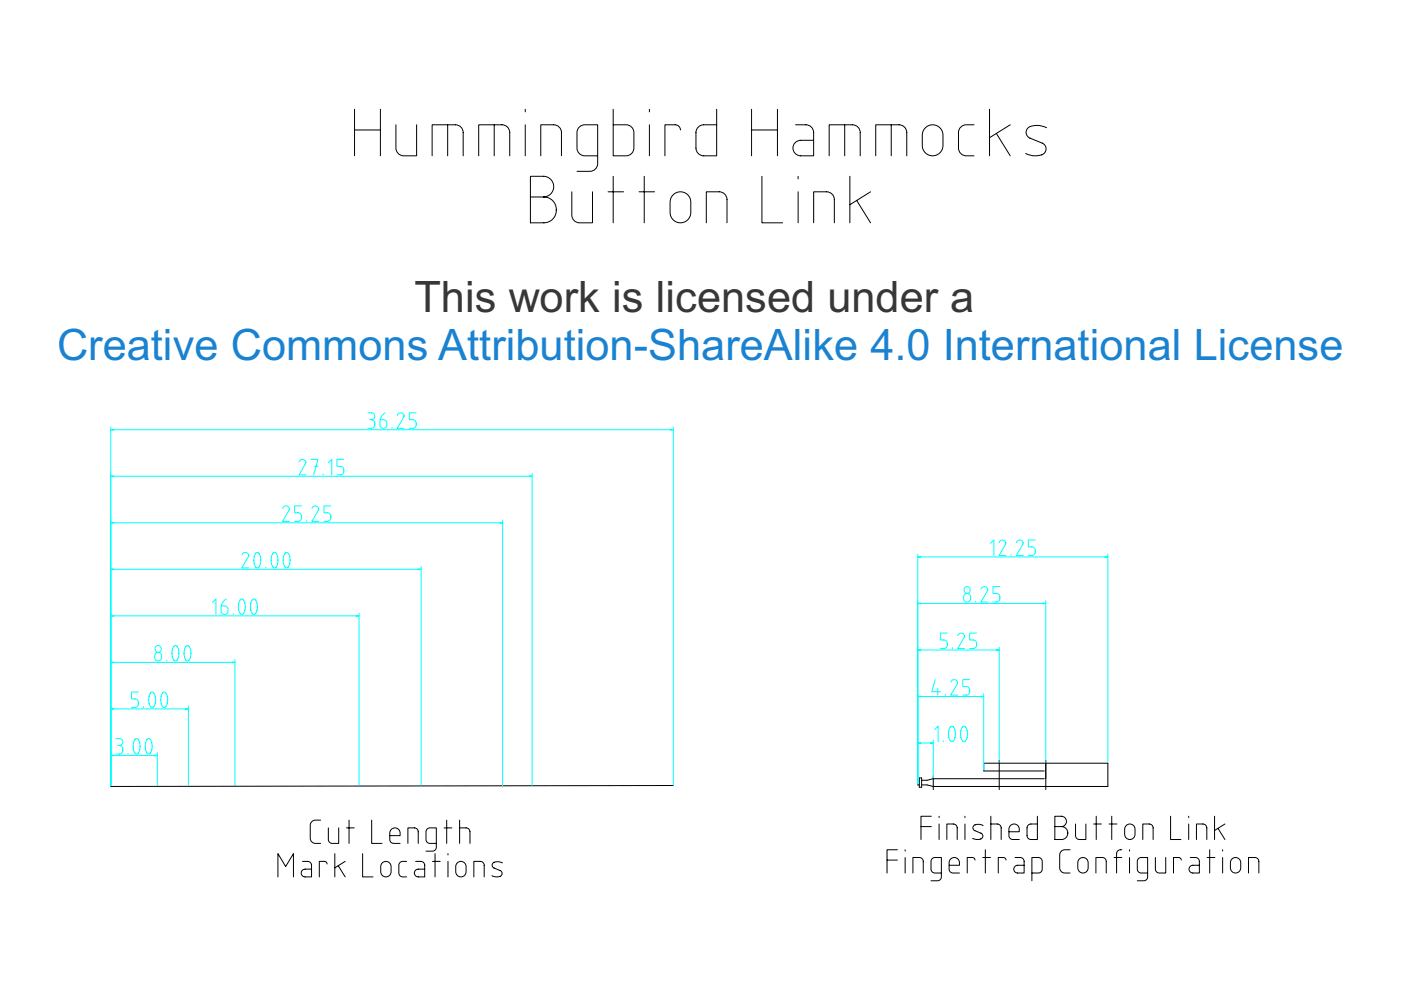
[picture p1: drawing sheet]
<svg xmlns="http://www.w3.org/2000/svg" width="297mm" height="210mm" viewBox="0 0 297 210" stroke-linecap="round" stroke-linejoin="round" font-family="sans-serif">
<defs><g id="words">
<text font-size="9.2" fill="#373737" x="87.9" y="66.2">This work is licensed under a</text>
<text font-size="9.2" fill="#1982d1" x="12.1" y="76.4">Creative Commons Attribution-ShareAlike 4.0 International License</text>
</g></defs>
<g fill="none" stroke="#000" stroke-width=".21">
<path d="M75.2 23.2v9.8M75.2 27.6h5.5M80.7 23.2v9.8M83.9 26.5v4.9a1.64 1.64 0 0 0 1.7 1.6h2.7v-6.5M91.6 33v-6.5h5a1.64 1.64 0 0 1 1.6 1.6v4.9M94.9 26.5v6.5M101.5 33v-6.5h4.9a1.64 1.64 0 0 1 1.7 1.6v4.9M104.8 26.5v6.5M111.4 23.2v.5M111.4 26.5v6.5M114.7 33v-6.5h2.7a1.64 1.64 0 0 1 1.6 1.6v4.9M126.7 33h-2.7a1.64 1.64 0 0 1-1.7-1.6v-3.3a1.64 1.64 0 0 1 1.7-1.6h2.7v8.2a1.64 1.64 0 0 1-1.6 1.6h-2.8"/>
<path d="M130 23.2v9.8h2.8a1.64 1.64 0 0 0 1.6-1.6v-3.3a1.64 1.64 0 0 0-1.6-1.6h-2.8M130 37.4v9.8M136.6 37.4v9.8M137.7 23.2v.5M137.7 26.5v6.5M144.3 27.6a1.1 1.1 0 0 0-1.1-1.1h-2.2v6.5M151.9 23.2v9.8h-2.7a1.64 1.64 0 0 1-1.6-1.6v-3.3a1.64 1.64 0 0 1 1.6-1.6h2.7M159.3 27.6h5.5M159.3 23.2v9.8M161.5 37.4v9.8h4.4M164.8 23.2v9.8M168.7 26.5h2.2a1.64 1.64 0 0 1 1.6 1.6v4.9h-2.7a1.64 1.64 0 0 1-1.7-1.6 1.64 1.64 0 0 1 1.7-1.7h2.7"/>
<path d="M169.2 37.4v.5M175.8 33v-6.5h4.9a1.64 1.64 0 0 1 1.7 1.6v4.9M179.1 26.5v6.5M180.2 37.4v9.8M185.7 33v-6.5h4.9a1.64 1.64 0 0 1 1.7 1.6v4.9M189 26.5v6.5M196.2 27.1a2.19 2.19 0 0 1 2.4-.5 2.19 2.19 0 0 1 1.3 2.1 4 4 0 0 1-.6 3.7 2.19 2.19 0 0 1-2.4 .5 2.19 2.19 0 0 1-1.4-2.1 4 4 0 0 1 .7-3.7zM206.5 26.5a2.98 2.98 0 0 0-2.8 .4l-.4 .8-.1 .4v3.3a1.64 1.64 0 0 0 1.7 1.6h1.6M209.8 23.2v9.8M211.2 28.3l3 4.7M214.2 26.5l-4.4 2.7M221.9 27.1a4.5 4.5 0 0 0-3.4-.3 1.32 1.32 0 0 0-.9 1.2 1.32 1.32 0 0 0 .8 1.3l2.6 1a1.39 1.39 0 0 1 .7 1.7 1.39 1.39 0 0 1-1.5 1h-1.6l-1.1-.4"/>
<path d="M112.5 41.8h2.8a2.74 2.74 0 0 1 2.6 2.7 2.74 2.74 0 0 1-2.6 2.7h-2.8v-9.8h2.7a2.19 2.19 0 0 1 2.2 2.2 2.19 2.19 0 0 1-2.2 2.2M121.2 40.7v4.9a1.64 1.64 0 0 0 1.7 1.6h2.7v-6.5M128.9 40.7h3.3M135.5 40.7h3.3M142.7 41.3a2.19 2.19 0 0 1 2.4-.5 2.19 2.19 0 0 1 1.4 2.1 4 4 0 0 1-.7 3.7 2.19 2.19 0 0 1-2.4 .5 2.19 2.19 0 0 1-1.3-2 4 4 0 0 1 .6-3.8zM149.8 47.2v-6.5h2.7a1.64 1.64 0 0 1 1.6 1.6v4.9M169.2 40.7v6.5M172.5 47.2v-6.5h2.8a1.64 1.64 0 0 1 1.6 1.6v4.9M181.6 42.5l3 4.7M184.6 40.7l-4.4 2.7M142.8 166.5l-119.3 .3"/>
</g>
<path d="M23.5 160.2h9.9" fill="none" stroke="#0ff" stroke-width=".21"/>
<path d="M23.5 160.2l.6-.1v.2z" fill="#0ff"/>
<path d="M23.5 160.2l.6-.1v.2z" fill="#0ff" stroke="#0ff" stroke-width=".21"/>
<path d="M32.8 160.1l.6 .1-.6 .1z" fill="#0ff"/>
<path d="M32.8 160.1l.6 .1-.6 .1z" fill="#0ff" stroke="#0ff" stroke-width=".21"/>
<path d="M23.5 159.6v6.9M23.5 140.4h26.3M24.6 156.6h.7a.73 .73 0 0 1 .7 .7 .73 .73 0 0 1-.7 .8M24.9 158.1h.4M25.3 158.1a.93 .93 0 0 1 .8 .9 .93 .93 0 0 1-.8 .9h-.7M27.1 159.7v.2M28.6 156.8a.55 .55 0 0 1 .7-.1 .55 .55 0 0 1 .3 .5l.1 1.3-.4 1.2a.4 .4 0 0 1-.7 0l-.2-.5-.2-1 .2-1zM31.2 156.8a.55 .55 0 0 1 .6-.1 .55 .55 0 0 1 .3 .5l.1 1.3-.3 1.2a.4 .4 0 0 1-.7 0l-.3-.5-.1-1 .1-1zM33.4 159.6v6.9" fill="none" stroke="#0ff" stroke-width=".21"/>
<path d="M23.5 140.4l.6-.1v.2z" fill="#0ff"/>
<path d="M23.5 140.4l.6-.1v.2z" fill="#0ff" stroke="#0ff" stroke-width=".21"/>
<path d="M49.2 140.3l.6 .1-.6 .1z" fill="#0ff"/>
<path d="M49.2 140.3l.6 .1-.6 .1z" fill="#0ff" stroke="#0ff" stroke-width=".21"/>
<g fill="none" stroke="#0ff" stroke-width=".21">
<path d="M23.5 139.9v26.6M23.5 130.6h52.6M33 138.5a.88 .88 0 0 1 1.3 .5 .88 .88 0 0 1-.8 1.1 .94 .94 0 0 1-.7-.6 .94 .94 0 0 1 .2-1zM35.4 140v.1M36.9 137a.55 .55 0 0 1 .6-.1 .55 .55 0 0 1 .3 .6l.1 1.3-.4 1.2a.4 .4 0 0 1-.6 0l-.3-.5-.1-1 .1-1zM39.4 137a.55 .55 0 0 1 .6-.1 .55 .55 0 0 1 .3 .6l.2 1.3-.4 1.2a.4 .4 0 0 1-.7 0l-.2-.5-.2-1 .2-1zM49.8 139.9v26.6"/>
<circle cx="33.6" cy="137.6" r=".69"/>
</g>
<path d="M23.5 130.6l.6-.1v.2z" fill="#0ff"/>
<path d="M23.5 130.6l.6-.1v.2z" fill="#0ff" stroke="#0ff" stroke-width=".21"/>
<path d="M75.5 130.5l.6 .1-.6 .1z" fill="#0ff"/>
<path d="M75.5 130.5l.6 .1-.6 .1z" fill="#0ff" stroke="#0ff" stroke-width=".21"/>
<path d="M23.5 130v36.5M23.5 120.7h65.8M45.1 127.7l.7-.7v3.3M48 127a2.36 2.36 0 0 0-.9 3.1 .88 .88 0 0 0 1.3-.5 .88 .88 0 0 0-.8-1.1h-.7M49.4 130.1v.2M50.9 127.2a.55 .55 0 0 1 .7-.1 .55 .55 0 0 1 .3 .5l.1 1.3-.4 1.2a.4 .4 0 0 1-.7 0l-.2-.5-.2-1 .2-1zM53.5 127.2a.55 .55 0 0 1 .6-.1 .55 .55 0 0 1 .3 .5l.2 1.3-.4 1.2a.4 .4 0 0 1-.7 0l-.3-.5-.1-1 .1-1zM76.1 130v36.5" fill="none" stroke="#0ff" stroke-width=".21"/>
<path d="M23.5 120.7l.6-.1v.2z" fill="#0ff"/>
<path d="M23.5 120.7l.6-.1v.2z" fill="#0ff" stroke="#0ff" stroke-width=".21"/>
<path d="M88.7 120.6l.6 .1-.6 .1z" fill="#0ff"/>
<path d="M88.7 120.6l.6 .1-.6 .1z" fill="#0ff" stroke="#0ff" stroke-width=".21"/>
<path d="M23.5 91.1h119.3M51.3 117.7a.71 .71 0 0 1 .8-.6 .71 .71 0 0 1 .6 .9l-1.4 2.4h1.4M54.2 117.3a.55 .55 0 0 1 .7-.1 .55 .55 0 0 1 .2 .6l.2 1.2-.4 1.2a.4 .4 0 0 1-.7 0l-.2-.4-.2-1 .2-1zM57.9 117.3a.55 .55 0 0 1 .6-.1 .55 .55 0 0 1 .3 .6l.1 1.2-.3 1.2a.4 .4 0 0 1-.7 0l-.3-.4-.1-1 .1-1zM60.4 117.3a.55 .55 0 0 1 .7-.1 .55 .55 0 0 1 .3 .6l.1 1.2-.4 1.2a.4 .4 0 0 1-.7 0l-.2-.4-.2-1 .2-1zM23.5 120.1v46.2M56.4 120.2v.2M89.3 120.1v46.4" fill="none" stroke="#0ff" stroke-width=".21"/>
<path d="M23.5 91.1l.6-.1v.2z" fill="#0ff"/>
<path d="M23.5 91.1l.6-.1v.2z" fill="#0ff" stroke="#0ff" stroke-width=".21"/>
<path d="M142.2 91l.6 .1-.6 .1z" fill="#0ff"/>
<path d="M142.2 91l.6 .1-.6 .1z" fill="#0ff" stroke="#0ff" stroke-width=".21"/>
<path d="M23.5 90.5v76M78 87.5h.7a.73 .73 0 0 1 .8 .8 .73 .73 0 0 1-.8 .7M78.4 89h.3M78.7 89a.93 .93 0 0 1 .8 .9 .93 .93 0 0 1-.8 .9h-.7M81.7 87.5a2.36 2.36 0 0 0-.9 3.1 .88 .88 0 0 0 1.3-.5 .88 .88 0 0 0-.8-1.1h-.7M83.1 90.6v.2M84.2 88.1a.71 .71 0 0 1 .9-.6 .71 .71 0 0 1 .5 .9l-1.4 2.4h1.5M88.2 87.5h-1.4v1.5h.7a.93 .93 0 0 1 .8 .9 .93 .93 0 0 1-.8 .9h-.7M142.8 90.5v76M23.5 101h89.3" fill="none" stroke="#0ff" stroke-width=".21"/>
<path d="M23.5 101l.6-.1v.2z" fill="#0ff"/>
<path d="M23.5 101l.6-.1v.2z" fill="#0ff" stroke="#0ff" stroke-width=".21"/>
<path d="M112.2 100.9l.6 .1-.6 .1z" fill="#0ff"/>
<path d="M112.2 100.9l.6 .1-.6 .1z" fill="#0ff" stroke="#0ff" stroke-width=".21"/>
<path d="M63.4 97.9a.71 .71 0 0 1 .9-.5 .71 .71 0 0 1 .5 .9l-1.4 2.4h1.5M66 97.4h1.4l-.9 3.3M66.7 98.9h.7M69.6 98.1l.7-.7v3.3M72.9 97.4h-1.5v1.5h.8a.93 .93 0 0 1 .7 .9 .93 .93 0 0 1-.7 .9h-.8M23.5 100.4v66.1M23.5 110.8h83.1M68.5 100.5v.2M112.8 100.4v66.1" fill="none" stroke="#0ff" stroke-width=".21"/>
<path d="M23.5 110.8l.6-.1v.2z" fill="#0ff"/>
<path d="M23.5 110.8l.6-.1v.2z" fill="#0ff" stroke="#0ff" stroke-width=".21"/>
<path d="M106 110.7l.6 .1-.6 .1z" fill="#0ff"/>
<path d="M106 110.7l.6 .1-.6 .1z" fill="#0ff" stroke="#0ff" stroke-width=".21"/>
<path d="M23.5 110.3v55.8M59.9 107.8a.71 .71 0 0 1 .9-.5 .71 .71 0 0 1 .5 .8l-1.4 2.4h1.5M63.9 107.3h-1.4v1.4h.7a.93 .93 0 0 1 .7 .9 .93 .93 0 0 1-.7 .9h-.7M65 110.4v.1M66.1 107.8a.71 .71 0 0 1 .9-.5 .71 .71 0 0 1 .5 .8l-1.4 2.4h1.5M70.1 107.3h-1.4v1.4h.7a.93 .93 0 0 1 .8 .9 .93 .93 0 0 1-.8 .9h-.7M106.6 110.3v56.2M23.5 150.3h16.4" fill="none" stroke="#0ff" stroke-width=".21"/>
<path d="M23.5 150.3l.6-.1v.2z" fill="#0ff"/>
<path d="M23.5 150.3l.6-.1v.2z" fill="#0ff" stroke="#0ff" stroke-width=".21"/>
<path d="M39.3 150.2l.6 .1-.6 .1z" fill="#0ff"/>
<path d="M39.3 150.2l.6 .1-.6 .1z" fill="#0ff" stroke="#0ff" stroke-width=".21"/>
<path d="M23.5 149.7v16.8M29.3 146.7h-1.4v1.5h.7a.93 .93 0 0 1 .8 .9 .93 .93 0 0 1-.8 .9h-.7M30.4 149.8v.2M31.9 146.9a.55 .55 0 0 1 .6-.1 .55 .55 0 0 1 .3 .6l.2 1.2-.4 1.2a.4 .4 0 0 1-.7 0l-.2-.4-.2-1 .2-1zM34.2 147.6l-.1 .8a1.81 1.81 0 0 0 .7 1.6l.5-.4 .2-1.2a1.81 1.81 0 0 0-.7-1.7l-.3 .2-.3 .7M39.9 149.7v16.8M194.6 157.5h3.3" fill="none" stroke="#0ff" stroke-width=".21"/>
<g fill="none" stroke="#000" stroke-width=".21">
<path d="M68 173.9h-1.1a1.1 1.1 0 0 0-1.1 1.1v2.7a1.1 1.1 0 0 0 1.1 1.1h1.1M69.6 175.5v2.5a.82 .82 0 0 0 .8 .8h1.4v-3.3M73.5 175.5h1.6M74 173.9v4.9M78.8 173.9v4.9h2.2M82.6 177.2h2.2a1.15 1.15 0 0 0-.7-1.6 1.15 1.15 0 0 0-1.5 1v1.4a.82 .82 0 0 0 .9 .8h1.3M86.5 178.8v-3.3h1.4a.82 .82 0 0 1 .8 .9v2.4M92.5 178.8h-1.4a.82 .82 0 0 1-.8-.8v-1.6a.82 .82 0 0 1 .8-.9h1.4v4.1a.82 .82 0 0 1-.8 .9h-1.4M94.2 175.5h1.6M94.7 173.9v4.9M97.4 175.5h1.4a.82 .82 0 0 1 .8 .9v2.4M97.4 173.9v4.9"/>
<path d="M194.9 165.4h-.3v1h.3M194.9 164.9h.5v2h-.5zM195.3 175.3h2.2M197.5 173.1h-2.2v4.9M197.9 164.4v3M199.1 173.1v.2M199.1 174.7v3.3M200.8 178v-3.3h1.3a.82 .82 0 0 1 .8 .8v2.5M204.6 173.1v.2M204.6 174.7v3.3M208.4 175l-.7-.2-1 .1a.66 .66 0 0 0-.4 .6 .66 .66 0 0 0 .4 .6l1.3 .6a.77 .77 0 0 1 .2 1 .77 .77 0 0 1-1 .3l-1-.2M210.1 174.7h1.3a.82 .82 0 0 1 .9 .8v2.5"/>
<path d="M210.1 173.1v4.9M211.9 161.2v6.2M213.9 176.4h2.2a1.15 1.15 0 0 0-.8-1.6 1.15 1.15 0 0 0-1.4 1v1.4a.82 .82 0 0 0 .8 .8h1.4M219.9 173.1v4.9h-1.3a.82 .82 0 0 1-.8-.8v-1.7a.82 .82 0 0 1 .8-.8h1.3M221.4 165.1h-23.5l-1.3 .3h-1.2M221.4 163.5h-12.8v-1.7h26.3v5h-37l-1.3-.4h-1.2M221.7 161.2v6.2M223.6 175.3h1.5a1.37 1.37 0 0 1 1.3 1.3 1.37 1.37 0 0 1-1.3 1.4h-1.5v-4.9h1.4a1.1 1.1 0 0 1 1.1 1.1 1.1 1.1 0 0 1-1.1 1.1M228 174.7v2.5a.82 .82 0 0 0 .9 .8h1.3v-3.3M231.9 174.7h1.6M232.4 173.1v4.9M235.2 174.7h1.6"/>
<path d="M235.7 173.1v4.9M238.7 175.2a1.1 1.1 0 0 1 1.2-.4 1.1 1.1 0 0 1 .7 1v1.1a1.1 1.1 0 0 1-1 1.1 1.1 1.1 0 0 1-1.1-1.1v-1.1zM242.3 178v-3.3h1.4a.82 .82 0 0 1 .8 .8v2.5M248.2 173.1v4.9h2.2M252 173.1v.2M252 174.7v3.3M253.7 178v-3.3h1.3a.82 .82 0 0 1 .9 .8v2.5M257.5 173.1v4.9M258.2 175.6l1.5 2.4M259.7 174.7l-2.2 1.4M58.9 185.9v-4.9l1.7 2.7 1.6-2.7v4.9M64.1 182.6h1.1a.82 .82 0 0 1 .9 .9v2.4h-1.4a.82 .82 0 0 1-.8-.8 .82 .82 0 0 1 .8-.8h1.4"/>
<path d="M69.3 183.2l-.2-.5-1.4-.1v3.3M71 181v4.9M71.7 183.6l1.5 2.3M73.2 182.6l-2.2 1.4M76.9 181v4.9h2.2M80.9 183.1a1.1 1.1 0 0 1 1.3-.4 1.1 1.1 0 0 1 .7 1v1.1a1.1 1.1 0 0 1-1.1 1.1 1.1 1.1 0 0 1-1.1-1.1v-1.1zM86.2 182.6h-.8a.82 .82 0 0 0-.8 .9v1.6a.82 .82 0 0 0 .8 .8h.8M88.1 182.6h1.1a.82 .82 0 0 1 .8 .9v2.4h-1.3a.82 .82 0 0 1-.8-.8 .82 .82 0 0 1 .8-.8h1.3M91.7 182.6h1.6M92.2 181v4.9M95 181v.3M95 182.6v3.3"/>
<path d="M96.8 183.1a1.1 1.1 0 0 1 1.3-.4 1.1 1.1 0 0 1 .7 1v1.1a1.1 1.1 0 0 1-1.1 1.1 1.1 1.1 0 0 1-1.1-1.1v-1.1zM100.5 185.9v-3.3h1.3a.82 .82 0 0 1 .9 .9v2.4M106.5 182.9l-.7-.2-1 .1a.66 .66 0 0 0-.5 .6 .66 .66 0 0 0 .4 .6l1.3 .6a.77 .77 0 0 1 .3 1 .77 .77 0 0 1-1 .3l-1-.2M188.1 182.4h2.2M190.3 180.2h-2.2v4.9M191.9 180.2v.2M191.9 181.8v3.3M193.6 185.1v-3.3h1.3a.82 .82 0 0 1 .8 .8v2.5M199.6 185.1h-1.4a.82 .82 0 0 1-.8-.8v-1.7a.82 .82 0 0 1 .8-.8h1.4v4.1a.82 .82 0 0 1-.8 .8h-1.4M201.2 183.5h2.2a1.15 1.15 0 0 0-.7-1.6 1.15 1.15 0 0 0-1.5 1v1.4a.82 .82 0 0 0 .9 .8h1.3M206.7 182.4l-.3-.5-1.3-.1v3.3M208.4 181.8h1.6"/>
<path d="M208.9 180.2v4.9M213.3 182.4l-.3-.5-1.3-.1v3.3M215.2 181.8h1.1a.82 .82 0 0 1 .8 .8v2.5h-1.3a.82 .82 0 0 1-.9-.8 .82 .82 0 0 1 .9-.8h1.3M218.8 185.1h1.4a.82 .82 0 0 0 .8-.8v-1.7a.82 .82 0 0 0-.8-.8h-1.4v4.9M226.9 180.2h-1.1a1.1 1.1 0 0 0-1.1 1.1v2.7a1.1 1.1 0 0 0 1.1 1.1h1.1M228.7 182.3a1.1 1.1 0 0 1 1.3-.4 1.1 1.1 0 0 1 .7 1v1.1a1.1 1.1 0 0 1-1.1 1.1 1.1 1.1 0 0 1-1.1-1.1v-1.1zM232.4 185.1v-3.3h1.3a.82 .82 0 0 1 .8 .8v2.5M236.2 181.8h1.6M237.8 180.2a.89 .89 0 0 0-1.1 .8v4.1M239.5 180.2v.2M239.5 181.8v3.3M243.3 185.1h-1.4a.82 .82 0 0 1-.8-.8v-1.7a.82 .82 0 0 1 .8-.8h1.4v4.1a.82 .82 0 0 1-.8 .8h-1.4"/>
<path d="M245 181.8v2.5a.82 .82 0 0 0 .8 .8h1.4v-3.3M250.4 182.4l-.2-.5-1.4-.1v3.3M252.4 181.8h1.1a.82 .82 0 0 1 .8 .8v2.5h-1.4a.82 .82 0 0 1-.8-.8 .82 .82 0 0 1 .8-.8h1.4M255.9 181.8h1.7M256.5 180.2v4.9M259.2 180.2v.2M259.2 181.8v3.3M261.1 182.3a1.1 1.1 0 0 1 1.2-.4 1.1 1.1 0 0 1 .8 1v1.1a1.1 1.1 0 0 1-1.1 1.1 1.1 1.1 0 0 1-1.1-1.1v-1.1zM264.7 185.1v-3.3h1.4a.82 .82 0 0 1 .8 .8v2.5"/>
</g>
<path d="M194.6 157.5l.6-.1v.2z" fill="#0ff"/>
<path d="M194.6 157.5l.6-.1v.2z" fill="#0ff" stroke="#0ff" stroke-width=".21"/>
<path d="M197.3 157.4l.6 .1-.6 .1z" fill="#0ff"/>
<path d="M197.3 157.4l.6 .1-.6 .1z" fill="#0ff" stroke="#0ff" stroke-width=".21"/>
<path d="M194.6 157v9.2M194.6 147.7h14M197.9 157v7.9M198.2 154.7l.7-.7v3.2M200 157.1v.1M201.5 154.1a.55 .55 0 0 1 .6-.1 .55 .55 0 0 1 .3 .6l.1 1.3-.3 1.2a.4 .4 0 0 1-.7 0l-.3-.5-.1-1 .1-1zM204 154.1a.55 .55 0 0 1 .7-.1 .55 .55 0 0 1 .3 .6l.1 1.3-.4 1.2a.4 .4 0 0 1-.7 0l-.2-.5-.1-1 .1-1z" fill="none" stroke="#0ff" stroke-width=".21"/>
<path d="M194.6 147.7l.6-.1v.2z" fill="#0ff"/>
<path d="M194.6 147.7l.6-.1v.2z" fill="#0ff" stroke="#0ff" stroke-width=".21"/>
<path d="M208 147.6l.6 .1-.6 .1z" fill="#0ff"/>
<path d="M208 147.6l.6 .1-.6 .1z" fill="#0ff" stroke="#0ff" stroke-width=".21"/>
<path d="M194.6 137.8h17.3M194.6 147.1v19.1M198.3 144.1l-.7 2.6h1.8M198.8 145.9v1.5M200.5 147.2v.2M201.6 144.6a.71 .71 0 0 1 .8-.5 .71 .71 0 0 1 .6 .9l-1.4 2.4h1.4M205.6 144.1h-1.5v1.5h.8a.93 .93 0 0 1 .7 .9 .93 .93 0 0 1-.7 .9h-.8M208.6 147.1v16.2" fill="none" stroke="#0ff" stroke-width=".21"/>
<path d="M194.6 137.8l.6-.1v.2z" fill="#0ff"/>
<path d="M194.6 137.8l.6-.1v.2z" fill="#0ff" stroke="#0ff" stroke-width=".21"/>
<path d="M211.3 137.7l.6 .1-.6 .1z" fill="#0ff"/>
<path d="M211.3 137.7l.6 .1-.6 .1z" fill="#0ff" stroke="#0ff" stroke-width=".21"/>
<path d="M194.6 137.2v28.8M194.6 127.9h27.1M200.8 134.2h-1.4v1.5h.7a.93 .93 0 0 1 .8 .9 .93 .93 0 0 1-.8 .9h-.7M201.9 137.3v.2M203.1 134.8a.71 .71 0 0 1 .8-.6 .71 .71 0 0 1 .5 .9l-1.4 2.4h1.5M207.1 134.2h-1.5v1.5h.7a.93 .93 0 0 1 .8 .9 .93 .93 0 0 1-.8 .9h-.7M211.9 137.2v24.4" fill="none" stroke="#0ff" stroke-width=".21"/>
<path d="M194.6 127.9l.6-.1v.2z" fill="#0ff"/>
<path d="M194.6 127.9l.6-.1v.2z" fill="#0ff" stroke="#0ff" stroke-width=".21"/>
<path d="M221.1 127.8l.6 .1-.6 .1z" fill="#0ff"/>
<path d="M221.1 127.8l.6 .1-.6 .1z" fill="#0ff" stroke="#0ff" stroke-width=".21"/>
<g fill="none" stroke="#0ff" stroke-width=".21">
<path d="M194.6 118.1h40.3M194.6 127.4v38.8M204.5 126a.88 .88 0 0 1 1.3 .5 .88 .88 0 0 1-.8 1.1 .94 .94 0 0 1-.7-.6 .94 .94 0 0 1 .2-1zM206.9 127.5v.1M208 124.9a.71 .71 0 0 1 .8-.5 .71 .71 0 0 1 .6 .8l-1.4 2.4h1.4M212 124.4h-1.5v1.4h.8a.93 .93 0 0 1 .7 .9 .93 .93 0 0 1-.7 .9h-.8M221.7 127.4v34.2"/>
<circle cx="205.1" cy="125.1" r=".69"/>
</g>
<path d="M194.6 118.1l.6-.1v.2z" fill="#0ff"/>
<path d="M194.6 118.1l.6-.1v.2z" fill="#0ff" stroke="#0ff" stroke-width=".21"/>
<path d="M234.3 118l.6 .1-.6 .1z" fill="#0ff"/>
<path d="M234.3 118l.6 .1-.6 .1z" fill="#0ff" stroke="#0ff" stroke-width=".21"/>
<path d="M194.6 117.5v48.7M210 115.2l.7-.7v3.3M211.8 115a.71 .71 0 0 1 .9-.5 .71 .71 0 0 1 .5 .9l-1.4 2.4h1.5M214.4 117.6v.2M215.5 115a.71 .71 0 0 1 .8-.5 .71 .71 0 0 1 .6 .9l-1.4 2.4h1.4M219.5 114.5h-1.5v1.5h.8a.93 .93 0 0 1 .7 .9 .93 .93 0 0 1-.7 .9h-.8M234.9 117.5v44.1" fill="none" stroke="#0ff" stroke-width=".21"/>
<use href="#words"/>
</svg>
